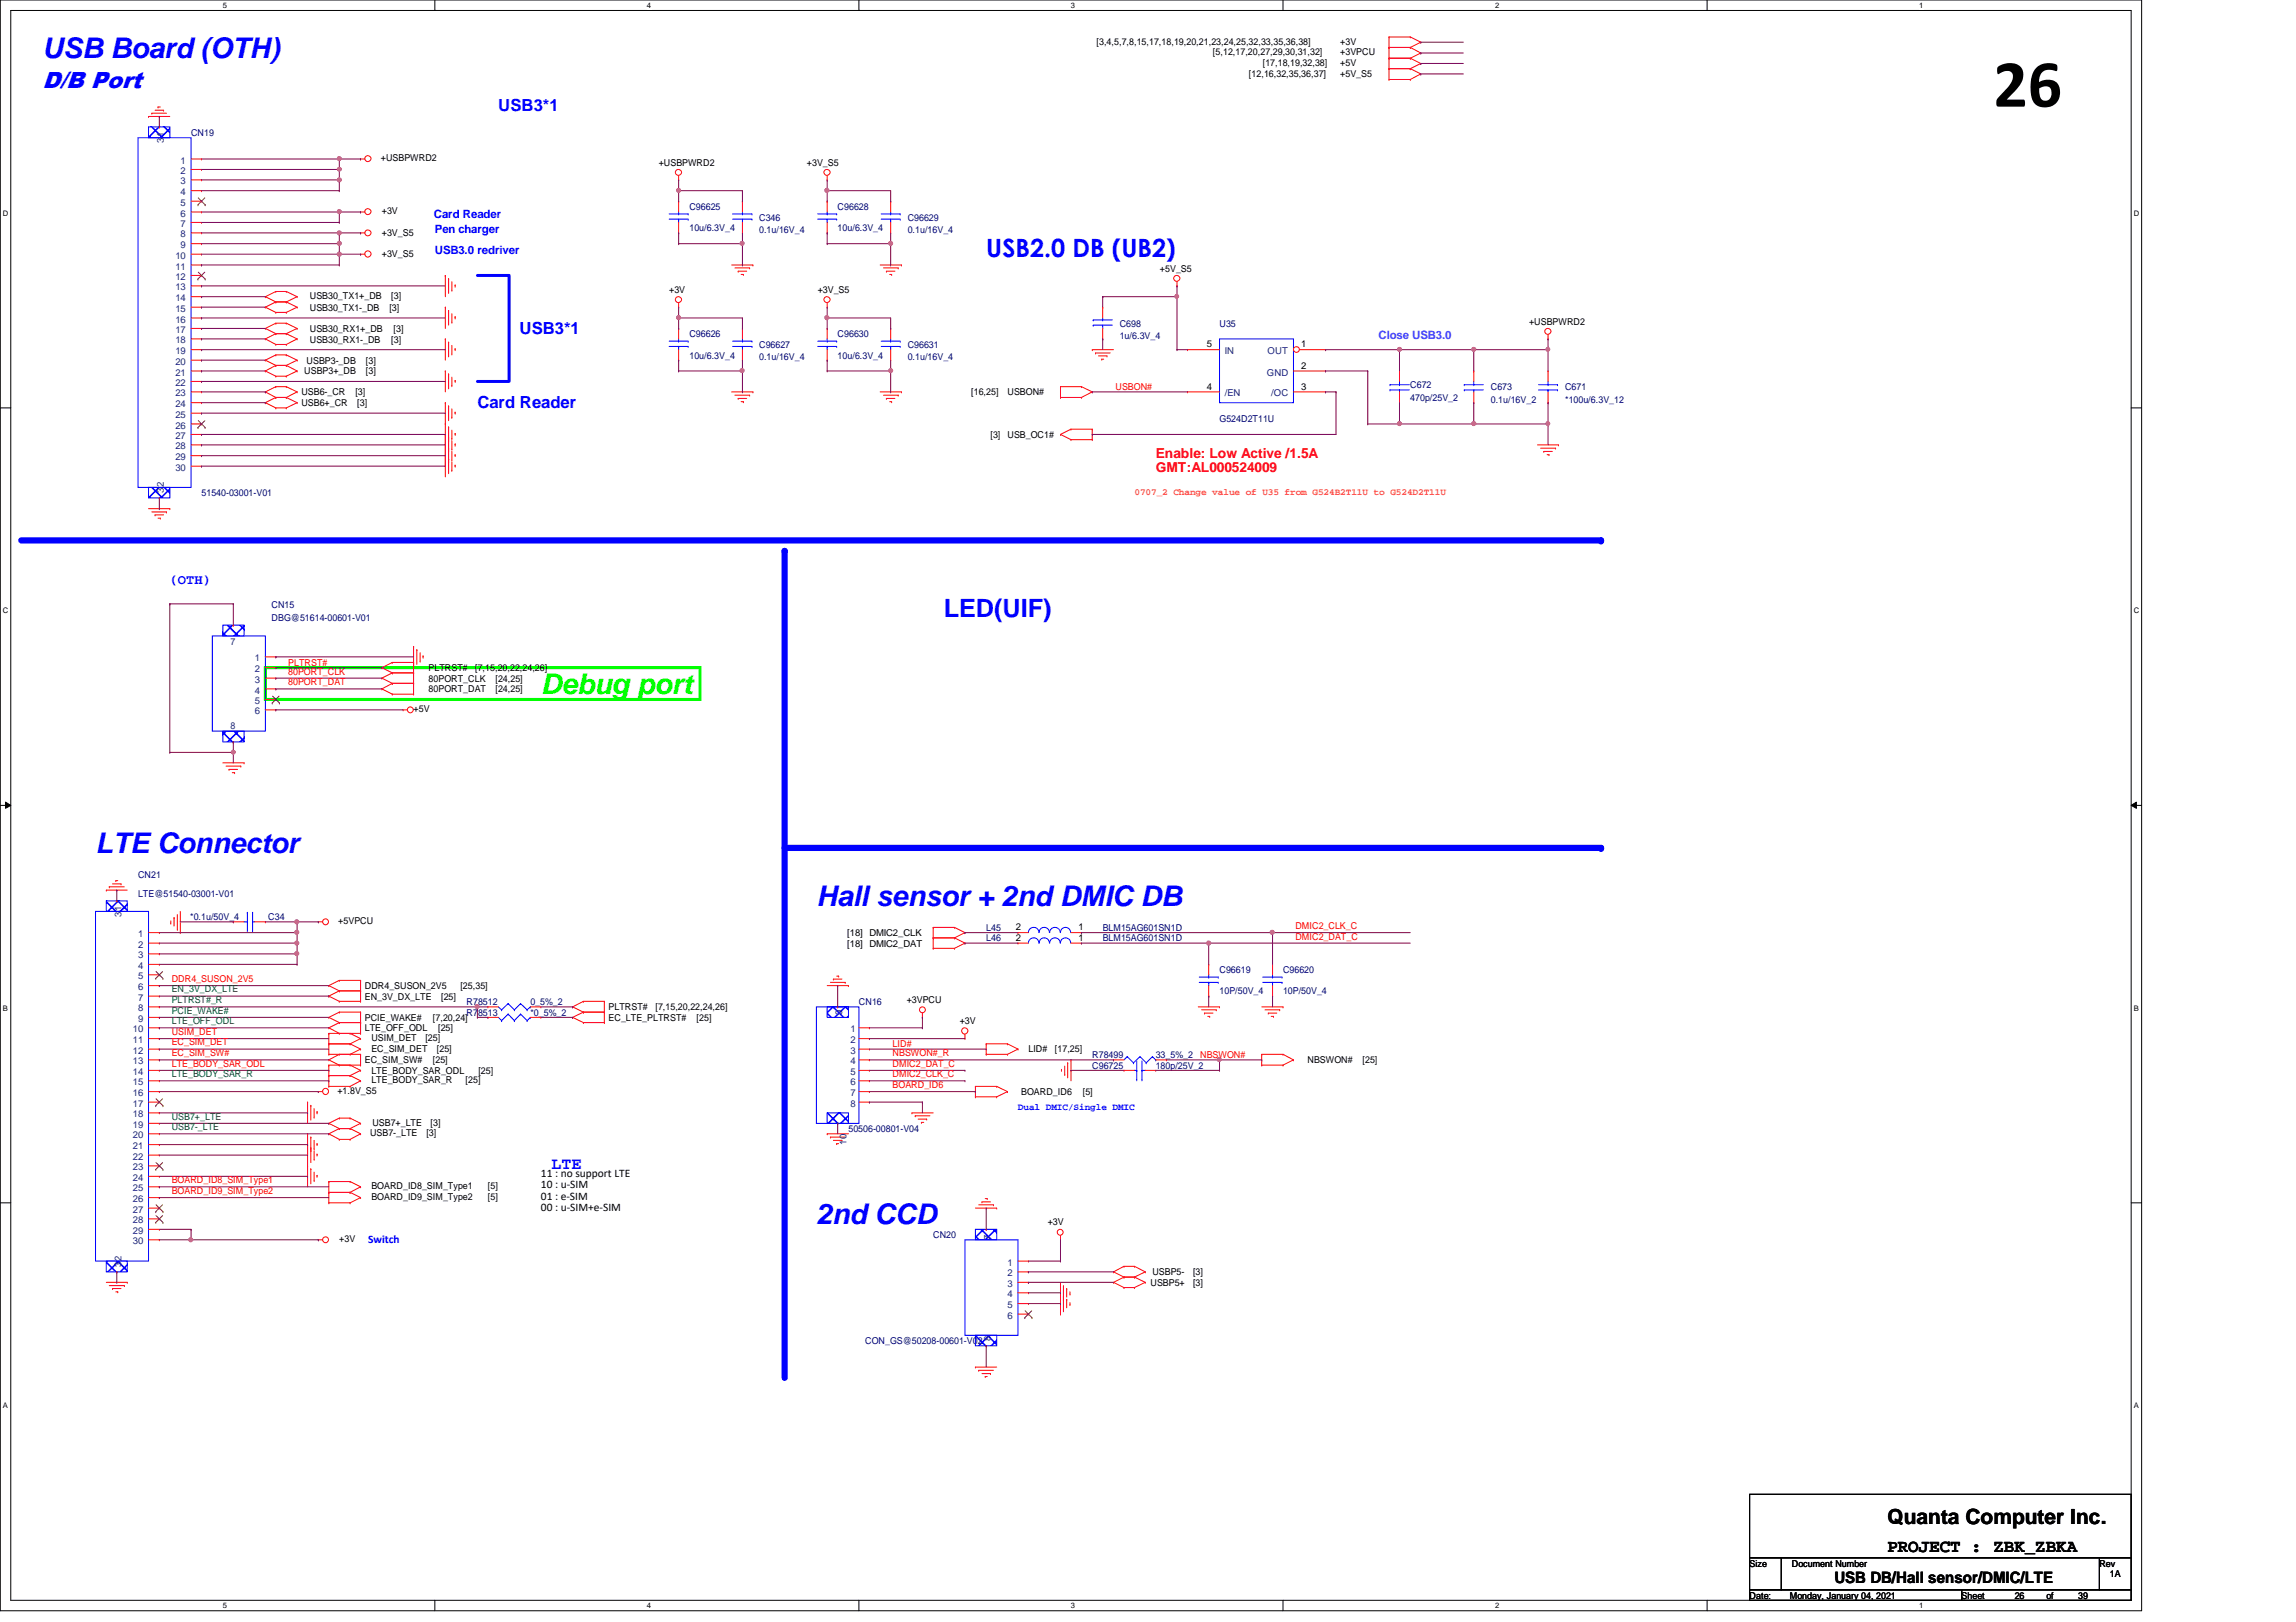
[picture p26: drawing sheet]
<svg xmlns="http://www.w3.org/2000/svg" width="297mm" height="210mm" viewBox="0 0 297 210" stroke-linecap="round" stroke-linejoin="round" font-family="sans-serif">
<defs><g id="words">
<text font-size="8.8" x="257.9" y="13.8">26</text>
<g font-size="3.7" fill="#00f">
<text x="5.5" y="7.5">USB Board (OTH)</text>
<text x="12.4" y="110.4">LTE Connector</text>
<text x="105.6" y="117.2">Hall sensor + 2nd DMIC DB</text>
<text x="105.6" y="158.4">2nd CCD</text>
</g>
<text font-size="3.7" fill="#0f0" x="70" y="89.8">Debug port</text>
<g font-size="3.3" fill="#00f">
<text x="127.6" y="33.3">USB2.0 DB (UB2)</text>
<text x="122.1" y="79.8">LED(UIF)</text>
</g>
<text font-size="3" fill="#00f" x="5.5" y="11.4">D/B Port</text>
<text font-size="2.7" x="244.2" y="197.3">Quanta Computer Inc.</text>
<text font-size="2.3" x="244.2" y="200.8">PROJECT : ZBK_ZBKA</text>
<g font-size="2.2" fill="#00f">
<text x="64.5" y="14.4">USB3*1</text>
<text x="67.2" y="43.2">USB3*1</text>
<text x="61.8" y="52.7">Card Reader</text>
<text x="71.3" y="151.3">LTE</text>
</g>
<text font-size="2" x="237.3" y="204.9">USB DB/Hall sensor/DMIC/LTE</text>
<g font-size="1.8" fill="#f00">
<text x="149.5" y="59.2">Enable: Low Active /1.5A</text>
<text x="149.5" y="61">GMT:AL000524009</text>
</g>
<text font-size="1.8" fill="#00f" x="22" y="75.6">(OTH)</text>
<g font-size="1.5" fill="#00f">
<text x="56.1" y="28.2">Card Reader</text>
<text x="56.3" y="30.1">Pen charger</text>
<text x="56.3" y="32.9">USB3.0 redriver</text>
<text x="47.6" y="160.9">Switch</text>
</g>
<text font-size="1.5" fill="#8000ff" x="178.3" y="43.9">Close USB3.0</text>
<g font-size="1.5">
<text x="70" y="152.3">11 : no support LTE</text>
<text x="70" y="153.8">10 : u-SIM</text>
<text x="70" y="155.2">01 : e-SIM</text>
<text x="70" y="156.7">00 : u-SIM+e-SIM</text>
</g>
<g font-size="1.2">
<text x="141.9" y="5.8">[3,4,5,7,8,15,17,18,19,20,21,23,24,25,32,33,35,36,38]</text>
<text x="173.4" y="5.8">+3V</text>
<text x="156.9" y="7.2">[5,12,17,20,27,29,30,31,32]</text>
<text x="161.6" y="9.9">[12,16,32,35,36,37]</text>
<text x="163.4" y="8.6">[17,18,19,32,38]</text>
<text x="173.4" y="7.2">+3VPCU</text>
<text x="173.4" y="8.6">+5V</text>
<text x="173.4" y="9.9">+5V_S5</text>
<text x="49.3" y="20.9">+USBPWRD2</text>
<text x="85.2" y="21.4">+USBPWRD2</text>
<text x="104.4" y="21.4">+3V_S5</text>
<text x="49.4" y="27.7">+3V</text>
<text x="49.4" y="30.5">+3V_S5</text>
<text x="49.4" y="33.2">+3V_S5</text>
<text x="150.1" y="35.1">+5V_S5</text>
<text x="40.1" y="38.7">USB30_TX1+_DB</text>
<text x="40.1" y="40.2">USB30_TX1-_DB</text>
<text x="50.4" y="40.2">[3]</text>
<text x="50.6" y="38.7">[3]</text>
<text x="86.6" y="37.9">+3V</text>
<text x="105.8" y="37.9">+3V_S5</text>
<text x="197.8" y="42">+USBPWRD2</text>
<text x="39.7" y="47.1">USBP3-_DB</text>
<text x="40.1" y="43">USB30_RX1+_DB</text>
<text x="40.1" y="44.3">USB30_RX1-_DB</text>
<text x="47.3" y="47.1">[3]</text>
<text x="50.6" y="44.3">[3]</text>
<text x="50.9" y="43">[3]</text>
<text x="156.1" y="45">5</text>
<text x="168.3" y="45">1</text>
<text x="168.3" y="47.7">2</text>
<text x="39" y="51.2">USB6-_CR</text>
<text x="39" y="52.6">USB6+_CR</text>
<text x="39.4" y="48.4">USBP3+_DB</text>
<text x="46" y="51.2">[3]</text>
<text x="46.2" y="52.6">[3]</text>
<text x="47.3" y="48.4">[3]</text>
<text x="125.6" y="51.2">[16,25]</text>
<text x="130.3" y="51.2">USBON#</text>
<text x="156.1" y="50.4">4</text>
<text x="168.3" y="50.4">3</text>
<text x="128.1" y="56.7">[3]</text>
<text x="130.3" y="56.7">USB_OC1#</text>
<text x="55.5" y="86.9">PLTRST#</text>
<text x="55.5" y="88.2">80PORT_CLK</text>
<text x="55.5" y="89.6">80PORT_DAT</text>
<text x="61.5" y="86.9">[7,15,20,22,24,26]</text>
<text x="64.1" y="88.2">[24,25]</text>
<text x="64.1" y="89.6">[24,25]</text>
<text x="53.5" y="92.2">+5V</text>
<text x="43.8" y="119.6">+5VPCU</text>
<text x="109.6" y="121.2">[18] DMIC2_CLK</text>
<text x="109.6" y="122.5">[18] DMIC2_DAT</text>
<text x="131.4" y="120.4">2</text>
<text x="131.4" y="121.8">2</text>
<text x="139.5" y="120.4">1</text>
<text x="139.5" y="121.8">1</text>
<text x="47.2" y="128">DDR4_SUSON_2V5</text>
<text x="47.2" y="129.4">EN_3V_DX_LTE</text>
<text x="57.1" y="129.4">[25]</text>
<text x="59.6" y="128">[25,35]</text>
<text x="78.7" y="130.7">PLTRST#</text>
<text x="84.8" y="130.7">[7,15,20,22,24,26]</text>
<text x="117.3" y="129.8">+3VPCU</text>
<text x="47.2" y="137.6">EC_SIM_SW#</text>
<text x="47.2" y="132.1">PCIE_WAKE#</text>
<text x="47.2" y="133.5">LTE_OFF_ODL</text>
<text x="48" y="136.1">EC_SIM_DET</text>
<text x="48" y="134.7">USIM_DET</text>
<text x="55" y="134.7">[25]</text>
<text x="56" y="132.1">[7,20,24]</text>
<text x="56" y="137.6">[25]</text>
<text x="56.5" y="136.1">[25]</text>
<text x="56.7" y="133.5">[25]</text>
<text x="78.7" y="132.1">EC_LTE_PLTRST#</text>
<text x="90.1" y="132.1">[25]</text>
<text x="124.2" y="132.5">+3V</text>
<text x="133.1" y="136.1">LID#</text>
<text x="136.5" y="136.1">[17,25]</text>
<text x="169.2" y="137.6">NBSWON#</text>
<text x="176.3" y="137.6">[25]</text>
<text x="43.6" y="141.6">+1.8V_S5</text>
<text x="48" y="139">LTE_BODY_SAR_ODL</text>
<text x="48" y="140.2">LTE_BODY_SAR_R</text>
<text x="60.2" y="140.2">[25]</text>
<text x="61.9" y="139">[25]</text>
<text x="132.1" y="141.7">BOARD_ID6</text>
<text x="140.1" y="141.7">[5]</text>
<text x="47.9" y="147.1">USB7-_LTE</text>
<text x="48.2" y="145.7">USB7+_LTE</text>
<text x="55.2" y="147.1">[3]</text>
<text x="55.7" y="145.7">[3]</text>
<text x="48" y="153.9">BOARD_ID8_SIM_Type1</text>
<text x="48" y="155.3">BOARD_ID9_SIM_Type2</text>
<text x="63.1" y="153.9">[5]</text>
<text x="63.1" y="155.3">[5]</text>
<text x="43.9" y="160.8">+3V</text>
<text x="135.5" y="158.6">+3V</text>
<text x="148.8" y="166.4">USBP5+</text>
<text x="149.1" y="165">USBP5-</text>
<text x="154.3" y="165">[3]</text>
<text x="154.3" y="166.4">[3]</text>
<text x="226.4" y="202.7">Size</text>
<text x="231.8" y="202.7">Document Number</text>
<text x="271.6" y="202.7">Rev</text>
<text x="226.4" y="206.9">Date:</text>
<text x="231.6" y="206.9">Monday, January 04, 2021</text>
<text x="253.8" y="206.9">Sheet</text>
<text x="260.6" y="206.9">26</text>
<text x="264.7" y="206.9">of</text>
<text x="268.9" y="206.9">39</text>
<text x="273" y="204.1">1A</text>
</g>
<g font-size="1.2" fill="#000080">
<text x="24.7" y="17.6">CN19</text>
<text x="89.2" y="27.2">C96625</text>
<text x="89.2" y="29.9">10u/6.3V_4</text>
<text x="98.2" y="28.6">C346</text>
<text x="108.4" y="27.2">C96628</text>
<text x="108.4" y="29.9">10u/6.3V_4</text>
<text x="117.4" y="28.6">C96629</text>
<text x="98.2" y="30.2">0.1u/16V_4</text>
<text x="117.4" y="30.2">0.1u/16V_4</text>
<text x="89.2" y="43.6">C96626</text>
<text x="89.2" y="46.4">10u/6.3V_4</text>
<text x="98.2" y="45">C96627</text>
<text x="98.2" y="46.7">0.1u/16V_4</text>
<text x="108.4" y="43.6">C96630</text>
<text x="108.4" y="46.4">10u/6.3V_4</text>
<text x="117.4" y="45">C96631</text>
<text x="117.4" y="46.7">0.1u/16V_4</text>
<text x="144.9" y="42.3">C698</text>
<text x="144.9" y="43.9">1u/6.3V_4</text>
<text x="157.8" y="42.3">U35</text>
<text x="182.5" y="50.2">C672</text>
<text x="182.5" y="51.9">470p/25V_2</text>
<text x="192.9" y="50.5">C673</text>
<text x="192.9" y="52.2">0.1u/16V_2</text>
<text x="202.5" y="50.5">C671</text>
<text x="202.5" y="52.2">*100u/6.3V_12</text>
<text x="157.8" y="54.6">G524D2T11U</text>
<text x="26.1" y="64.2">51540-03001-V01</text>
<text x="35.1" y="78.7">CN15</text>
<text x="35.1" y="80.4">DBG@51614-00601-V01</text>
<text x="17.9" y="113.6">CN21</text>
<text x="17.9" y="116.1">LTE@51540-03001-V01</text>
<text x="24.6" y="119.1">*0.1u/50V_4</text>
<text x="34.7" y="119.1">C34</text>
<text x="127.6" y="120.4">L45</text>
<text x="127.6" y="121.8">L46</text>
<text x="142.7" y="120.4">BLM15AG601SN1D</text>
<text x="142.7" y="121.8">BLM15AG601SN1D</text>
<text x="157.8" y="125.9">C96619</text>
<text x="166" y="125.9">C96620</text>
<text x="60.4" y="130">R78512</text>
<text x="60.4" y="131.4">R78513</text>
<text x="68.6" y="130">0_5%_2</text>
<text x="68.6" y="131.4">*0_5%_2</text>
<text x="111.1" y="130">CN16</text>
<text x="157.8" y="128.7">10P/50V_4</text>
<text x="166" y="128.7">10P/50V_4</text>
<text x="141.3" y="136.9">R78499</text>
<text x="149.5" y="136.9">33_5%_2</text>
<text x="141.3" y="138.3">C96725</text>
<text x="149.5" y="138.3">180p/25V_2</text>
<text x="109.8" y="146.5">50506-00801-V04</text>
<text x="120.7" y="160.2">CN20</text>
<text x="111.9" y="173.9">CON_GS@50208-00601-V02</text>
</g>
<g font-size="1.2" fill="#004080">
<text x="21.2" y="18.5" transform="rotate(-90 21.2 18.5)">31</text>
<text x="23.4" y="21.2">1</text>
<text x="23.4" y="23.9">3</text>
<text x="23.4" y="22.5">2</text>
<text x="23.4" y="25.3">4</text>
<text x="23.4" y="26.6">5</text>
<text x="23.4" y="28">6</text>
<text x="23.4" y="29.4">7</text>
<text x="22.7" y="33.5">10</text>
<text x="22.7" y="34.9">11</text>
<text x="23.4" y="30.7">8</text>
<text x="23.4" y="32.1">9</text>
<text x="22.7" y="36.2">12</text>
<text x="22.7" y="37.6">13</text>
<text x="22.7" y="39">14</text>
<text x="22.7" y="40.3">15</text>
<text x="22.7" y="41.7">16</text>
<text x="22.7" y="43.1">17</text>
<text x="22.7" y="44.4">18</text>
<text x="22.7" y="45.8">19</text>
<text x="22.7" y="47.2">20</text>
<text x="158.5" y="45.8">IN</text>
<text x="164" y="45.8">OUT</text>
<text x="22.7" y="48.6">21</text>
<text x="22.7" y="50">22</text>
<text x="22.7" y="51.3">23</text>
<text x="22.7" y="52.7">24</text>
<text x="158.5" y="51.3">/EN</text>
<text x="163.9" y="48.6">GND</text>
<text x="164.5" y="51.3">/OC</text>
<text x="22.7" y="54.1">25</text>
<text x="22.7" y="55.5">26</text>
<text x="22.7" y="56.8">27</text>
<text x="22.7" y="58.2">28</text>
<text x="22.7" y="59.6">29</text>
<text x="21.2" y="63.8" transform="rotate(-90 21.2 63.8)">32</text>
<text x="22.7" y="60.9">30</text>
<text x="29.8" y="83.4">7</text>
<text x="33" y="85.6">1</text>
<text x="33" y="88.3">3</text>
<text x="33" y="87">2</text>
<text x="33" y="89.7">4</text>
<text x="29.8" y="94.4">8</text>
<text x="33" y="91.1">5</text>
<text x="33" y="92.5">6</text>
<text x="15.7" y="118.6" transform="rotate(-90 15.7 118.6)">31</text>
<text x="17.9" y="121.3">1</text>
<text x="17.9" y="124">3</text>
<text x="17.9" y="122.6">2</text>
<text x="17.9" y="125.4">4</text>
<text x="17.9" y="126.7">5</text>
<text x="17.9" y="128.1">6</text>
<text x="17.9" y="129.5">7</text>
<text x="17.9" y="130.9">8</text>
<text x="109" y="131.4" transform="rotate(-90 109 131.4)">9</text>
<text x="17.2" y="133.6">10</text>
<text x="17.2" y="135">11</text>
<text x="17.2" y="136.4">12</text>
<text x="17.2" y="137.8">13</text>
<text x="17.9" y="132.2">9</text>
<text x="110" y="133.6">1</text>
<text x="110" y="135">2</text>
<text x="110" y="136.4">3</text>
<text x="110" y="137.8">4</text>
<text x="17.2" y="139.1">14</text>
<text x="17.2" y="140.5">15</text>
<text x="17.2" y="141.9">16</text>
<text x="17.2" y="143.2">17</text>
<text x="110" y="139.1">5</text>
<text x="110" y="140.5">6</text>
<text x="110" y="141.9">7</text>
<text x="110" y="143.2">8</text>
<text x="17.2" y="144.6">18</text>
<text x="17.2" y="146">19</text>
<text x="17.2" y="147.3">20</text>
<text x="17.2" y="148.7">21</text>
<text x="109.5" y="148.1" transform="rotate(-90 109.5 148.1)">10</text>
<text x="17.2" y="150.1">22</text>
<text x="17.2" y="151.5">23</text>
<text x="17.2" y="152.8">24</text>
<text x="17.2" y="154.2">25</text>
<text x="17.2" y="155.6">26</text>
<text x="17.2" y="156.9">27</text>
<text x="17.2" y="158.3">28</text>
<text x="17.2" y="159.7">29</text>
<text x="17.2" y="161">30</text>
<text x="128.2" y="160.4" transform="rotate(-90 128.2 160.4)">7</text>
<text x="15.7" y="163.9" transform="rotate(-90 15.7 163.9)">32</text>
<text x="130.3" y="163.8">1</text>
<text x="130.3" y="166.5">3</text>
<text x="130.3" y="165.2">2</text>
<text x="130.3" y="167.9">4</text>
<text x="128.2" y="173.5" transform="rotate(-90 128.2 173.5)">8</text>
<text x="130.3" y="169.3">5</text>
<text x="130.3" y="170.6">6</text>
</g>
<g font-size="1.2" fill="#f00">
<text x="144.3" y="50.5">USBON#</text>
<text x="37.3" y="86.1">PLTRST#</text>
<text x="37.3" y="87.3">80PORT_CLK</text>
<text x="37.3" y="88.7">80PORT_DAT</text>
<text x="167.6" y="120.2">DMIC2_CLK_C</text>
<text x="167.6" y="121.6">DMIC2_DAT_C</text>
<text x="22.2" y="127.1">DDR4_SUSON_2V5</text>
<text x="22.2" y="133.9">USIM_DET</text>
<text x="22.2" y="135.3">EC_SIM_DET</text>
<text x="22.2" y="136.7">EC_SIM_SW#</text>
<text x="115.5" y="135.5">LID#</text>
<text x="115.5" y="136.7">NBSWON#_R</text>
<text x="155.3" y="136.9">NBSWON#</text>
<text x="22.2" y="138">LTE_BODY_SAR_ODL</text>
<text x="115.5" y="138">DMIC2_DAT_C</text>
<text x="115.5" y="139.4">DMIC2_CLK_C</text>
<text x="115.5" y="140.8">BOARD_ID6</text>
<text x="22.2" y="153.1">BOARD_ID8_SIM_Type1</text>
<text x="22.2" y="154.5">BOARD_ID9_SIM_Type2</text>
</g>
<text font-size="1.2" fill="#ff8000" x="146.8" y="64.1">0707_2 Change value of U35 from G524B2T11U to G524D2T11U</text>
<g font-size="1.2" fill="#008000">
<text x="22.2" y="128.4">EN_3V_DX_LTE</text>
<text x="22.2" y="129.8">PLTRST#_R</text>
<text x="22.2" y="131.2">PCIE_WAKE#</text>
<text x="22.2" y="132.5">LTE_OFF_ODL</text>
<text x="22.2" y="139.4">LTE_BODY_SAR_R</text>
<text x="22.2" y="144.9">USB7+_LTE</text>
<text x="22.2" y="146.3">USB7-_LTE</text>
</g>
<text font-size="1.2" fill="#00f" x="131.7" y="143.6">Dual DMIC/Single DMIC</text>
<g font-size="1">
<text x="28.8" y="1">5</text>
<text x="83.7" y="1">4</text>
<text x="138.6" y="1">3</text>
<text x="193.4" y="1">2</text>
<text x="248.3" y="1">1</text>
<text x=".4" y="27.9">D</text>
<text x="276.1" y="27.9">D</text>
<text x=".4" y="79.4">C</text>
<text x="276.1" y="79.4">C</text>
<text x=".4" y="130.8">B</text>
<text x="276.1" y="130.8">B</text>
<text x=".4" y="182.2">A</text>
<text x="276.1" y="182.2">A</text>
<text x="28.8" y="208.1">5</text>
<text x="83.7" y="208.1">4</text>
<text x="138.6" y="208.1">3</text>
<text x="193.4" y="208.1">2</text>
<text x="248.3" y="208.1">1</text>
</g>
</g></defs>
<path d="M0 0h277.1v208.4h-277.1zM1.4 1.4h274.3v205.7h-274.3z" fill="none" stroke="#000" stroke-width=".13"/>
<g fill="#fff">
<path d="M28.8 .1h.6v1.1h-.6z"/>
<path d="M28.8 207.2h.6v1.1h-.6z"/>
</g>
<path d="M56.3 0v1.4M56.3 207.1v1.3" fill="none" stroke="#000" stroke-width=".13"/>
<g fill="#fff">
<path d="M83.7 .1h.5v1.1h-.5z"/>
<path d="M83.7 207.2h.5v1.1h-.5z"/>
</g>
<path d="M111.1 0v1.4M111.1 207.1v1.3" fill="none" stroke="#000" stroke-width=".13"/>
<g fill="#fff">
<path d="M138.6 .1h.5v1.1h-.5z"/>
<path d="M138.6 207.2h.5v1.1h-.5z"/>
</g>
<path d="M166 0v1.4M166 207.1v1.3" fill="none" stroke="#000" stroke-width=".13"/>
<g fill="#fff">
<path d="M193.4 .1h.6v1.1h-.6z"/>
<path d="M193.4 207.2h.6v1.1h-.6z"/>
</g>
<path d="M220.8 0v1.4M220.8 207.1v1.3" fill="none" stroke="#000" stroke-width=".13"/>
<g fill="#fff">
<path d="M248.3 .1h.5v1.1h-.5z"/>
<path d="M248.3 207.2h.5v1.1h-.5z"/>
<path d="M.4 27.1h.7v1.1h-.7z"/>
<path d="M276.1 27.1h.7v1.1h-.7z"/>
<path d="M.4 78.5h.7v1.1h-.7z"/>
<path d="M276.1 78.5h.7v1.1h-.7z"/>
</g>
<path d="M0 52.8h1.4M275.7 52.8h1.4" fill="none" stroke="#000" stroke-width=".13"/>
<g fill="#fff">
<path d="M.4 129.9h.6v1.1h-.6z"/>
<path d="M276.1 129.9h.6v1.1h-.6z"/>
</g>
<path d="M0 104.2h1.4M.7 103.8l.7 .4-.7 .4zM275.7 104.2l.7-.4v.8zM275.7 104.2h1.4" fill="none" stroke="#000" stroke-width=".13"/>
<path d="M.7 103.8l.7 .4-.7 .4zM275.7 104.2l.7-.4v.8z" fill="#000"/>
<g fill="#fff">
<path d="M.4 181.4h.6v1.1h-.6z"/>
<path d="M276.1 181.4h.6v1.1h-.6z"/>
</g>
<path d="M0 155.7h1.4M275.7 155.7h1.4" fill="none" stroke="#000" stroke-width=".13"/>
<path d="M2.7 69.9h204.4" fill="none" stroke="#00f" stroke-width=".8"/>
<circle cx="207.1" cy="69.9" r=".4" fill="#00f"/>
<path d="M101.5 71.3v107" fill="none" stroke="#00f" stroke-width=".8"/>
<circle cx="101.5" cy="71.3" r=".4" fill="#00f"/>
<path d="M101.5 109.7h105.6" fill="none" stroke="#00f" stroke-width=".8"/>
<circle cx="207.1" cy="109.7" r=".4" fill="#00f"/>
<path d="M61.8 35.6h4.1v13.8h-4.1" fill="none" stroke="#00f" stroke-width=".38"/>
<path d="M34.3 86.4h56.2v4.1h-56.2z" fill="none" stroke="#0f0" stroke-width=".38"/>
<g fill="none" stroke="#f00" stroke-width=".13">
<path d="M19.2 15.1h.1M19.2 15.1h2.8M19.6 14.6h.1M19.6 14.6h1.9M20.1 14.3h1.1M20.4 13.8h.1M20.4 13.8h.3M21.2 14.3h.1M179.7 4.8h.1M179.7 6.1h.1M179.7 7.5h.1M179.7 8.9h.1"/>
<path d="M179.7 10.3h.1M179.7 4.8h2.8M179.7 4.8v5.5M179.7 6.1h2.8M179.7 7.5h2.8M179.7 8.9h2.8M179.7 10.3h2.8M182.5 4.8h.1M182.5 6.1h.1M182.5 7.5h.1M182.5 8.9h.1M182.5 10.3h.1"/>
<path d="M182.5 4.8l1.3 .7M182.5 6.1l1.3 .8M182.5 7.5l1.3 .7M182.5 8.9l1.3 .7M183.8 5.5h.1M183.8 6.9h.1M183.8 8.2h.1M183.8 9.6h.1M183.8 5.5l-1.3 .6M183.8 6.9l-1.3 .6M183.8 8.2l-1.3 .7M183.8 9.6l-1.3 .7"/>
<path d="M34.3 38.4h.1M34.3 39.8h.1M34.3 38.4l1.4 .7M34.3 39.8l1.4 .6M35.7 37.7h.1M35.7 39.1h.1M35.7 37.7h1.3M35.7 37.7l-1.4 .7M35.7 39.1h1.3M35.7 39.1l-1.4 .7M37 37.7h.1M37 39.1h.1"/>
<path d="M37 37.7l1.4 .7M37 39.1l1.4 .7M38.4 38.4h.1M38.4 39.8h.1M38.4 38.4l-1.4 .7M38.4 39.8l-1.4 .6M46.6 20.6h.1M46.6 27.4h.1M46.6 30.1h.1M46.6 32.9h.1M46.6 20.6h.6M46.6 27.4h.6"/>
<path d="M46.6 30.1h.6M46.6 32.9h.6M57.6 35.6h.1M57.6 39.8h.1M57.6 35.6v2.8M57.6 39.8v2.7M58 36.1h.1M58 36.1v1.9M58.5 37.5h.1M58.5 36.4v1.1M58.9 36.9h.1M58.9 36.9v.3"/>
<path d="M87.8 23.3h.1M87.8 39.8h.1M87.8 22.7v.6M87.8 39.2v.6M94.7 34.3h2.7M95.1 34.7h1.9M95.5 35.1h.1M95.5 35.1h1.1M95.9 35.5h.3M96.2 35.5h.1M97 34.7h.1M97.4 34.3h.1"/>
<path d="M107 23.3h.1M107 39.8h.1M107 22.7v.6M107 39.2v.6M113.9 34.3h2.7M114.3 34.7h1.9M114.7 35.1h.1M114.7 35.1h1.1M115.1 35.5h.3M115.4 35.5h.1M116.2 34.7h.1M116.6 34.3h.1"/>
<path d="M142.7 39.8h.1M142.7 39.8v1.3M152.3 37h.1M152.3 36.4v.6M34.3 46.6h.1M34.3 48h.1M34.3 50.7h.1M34.3 52.1h.1M34.3 42.5h.1M34.3 43.9h.1M34.3 46.6l1.4 .7M34.3 48l1.4 .7"/>
<path d="M34.3 50.7l1.4 .7M34.3 52.1l1.4 .7M34.3 42.5l1.4 .7M34.3 43.9l1.4 .7M35.7 47.3h.1M35.7 45.9h.1M35.7 48.7h.1M35.7 51.4h.1M35.7 50h.1M35.7 52.8h.1M35.7 40.4h.1M35.7 41.8h.1"/>
<path d="M35.7 43.2h.1M35.7 44.6h.1M35.7 47.3h1.3M35.7 45.9l-1.4 .7M35.7 45.9h1.3M35.7 48.7h1.3M35.7 47.3l-1.4 .7M35.7 51.4h1.3M35.7 50l-1.4 .7M35.7 50h1.3M35.7 52.8h1.3M35.7 51.4l-1.4 .7"/>
<path d="M35.7 40.4h1.3M35.7 41.8h1.3M35.7 41.8l-1.4 .7M35.7 43.2h1.3M35.7 43.2l-1.4 .7M35.7 44.6h1.3M37 47.3h.1M37 45.9h.1M37 48.7h.1M37 51.4h.1M37 50h.1M37 52.8h.1"/>
<path d="M37 40.4h.1M37 41.8h.1M37 43.2h.1M37 44.6h.1M37 45.9l1.4 .7M37 47.3l1.4 .7M37 50l1.4 .7M37 51.4l1.4 .7M37 41.8l1.4 .7M37 43.2l1.4 .7M38.4 46.6h.1M38.4 48h.1"/>
<path d="M38.4 50.7h.1M38.4 52.1h.1M38.4 42.5h.1M38.4 43.9h.1M38.4 46.6l-1.4 .7M38.4 48l-1.4 .7M38.4 50.7l-1.4 .7M38.4 52.1l-1.4 .7M38.4 42.5l-1.4 .7M38.4 43.9l-1.4 .7M57.6 43.9h.1M57.6 48h.1"/>
<path d="M57.6 52.1h.1M57.6 54.9h.1M57.6 56.2h.1M57.6 57.6h.1M57.6 59h.1M57.6 43.9v2.7M57.6 48v2.7M57.6 52.1v9.6M58 40.2h.1M58 44.3h.1M58 48.4h.1M58 52.5h.1"/>
<path d="M58 55.2h.1M58 56.6h.1M58 58h.1M58 59.4h.1M58 40.2v1.9M58 44.3v1.9M58 48.4v1.9M58 52.5v1.9M58 55.2v6.1M58.5 41.7h.1M58.5 45.8h.1M58.5 49.9h.1"/>
<path d="M58.5 54h.1M58.5 56.8h.1M58.5 58.1h.1M58.5 59.5h.1M58.5 40.6v1.1M58.5 44.7v1.1M58.5 48.8v1.1M58.5 52.9v1.1M58.5 55.7v1.1M58.5 57v1.1M58.5 58.4v1.1M58.5 59.8v1.1"/>
<path d="M58.9 41h.1M58.9 45.1h.1M58.9 49.2h.1M58.9 53.3h.1M58.9 56.1h.1M58.9 57.4h.1M58.9 58.8h.1M58.9 41v.3M58.9 45.1v.3M58.9 49.2v.3M58.9 53.3v.3M58.9 56.1v.2"/>
<path d="M58.9 57.4v.3M58.9 58.8v.3M87.8 42.5h.1M87.8 46.6h.1M87.8 42.5v1.4M87.8 45.3v1.3M94.7 50.7h2.7M95.1 51.1h1.9M95.5 51.6h.1M95.5 51.6h1.1M95.9 52h.3M96.1 42.5h.1"/>
<path d="M96.1 46.6h.1M96.1 42.5v1.4M96.1 45.3v1.3M96.2 52h.1M97 51.1h.1M97.4 50.7h.1M113.9 50.7h2.7M114.3 51.1h1.9M114.7 51.6h.1M114.7 51.6h1.1M115.1 52h.3M115.4 52h.1"/>
<path d="M116.2 51.1h.1M116.6 50.7h.1M137.2 51.4h.1M137.2 50h.1M137.2 56.2h.1M137.2 51.4h2.7M137.2 50h2.7M137.2 50v1.4M137.2 56.2l1.4 .7M138.6 55.5h.1M138.6 56.9h.1M138.6 55.5l-1.4 .7"/>
<path d="M138.6 55.5h2.7M138.6 56.9h2.7M139.9 50h.1M139.9 51.4h.1M139.9 50l1.4 .7M141.3 50.7h.1M141.3 55.5h.1M141.3 56.9h.1M141.3 45.3h.1M141.3 50.7l-1.4 .7M141.3 55.5v1.4M141.3 45.3h2.8"/>
<path d="M141.7 45.7h.1M141.7 45.7h1.9M142.1 46.1h1.1M142.5 46.5h.1M142.5 46.5h.3M142.7 43.9h.1M142.7 42.5v1.4M143.2 46.1h.1M198.9 57.6h2.7M199.3 58h1.9M199.7 58.4h.1M199.7 58.4h1.1"/>
<path d="M200.1 58.8h.3M200.3 43.9h.1M200.3 43.3v.6M200.4 58.8h.1M201.2 58h.1M201.6 57.6h.1M19.2 65.8h2.8M19.6 66.3h1.9M20.1 66.6h.1M20.1 66.6h1.1M20.4 67.1h.3M20.7 67.1h.1"/>
<path d="M21.5 66.3h.1M22 65.8h.1M58.5 60.9h.1M58.9 60.2h.1M58.9 60.2v.3M28.8 98.7h2.8M29.2 99.1h2M29.6 99.6h.1M29.6 99.6h1.1M30.1 100h.2M30.3 100h.1M31.2 99.1h.1"/>
<path d="M31.6 98.7h.1M49.4 86.4h.1M49.4 87.8h.1M49.4 89.2h.1M49.4 86.4l1.4 .7M49.4 87.8l1.4 .6M49.4 89.2l1.4 .6M50.8 87.1h.1M50.8 85.7h.1M50.8 88.4h.1M50.8 89.8h.1M50.8 87.1h2.7"/>
<path d="M50.8 85.7h2.7M50.8 85.7l-1.4 .7M50.8 88.4h2.7M50.8 87.1l-1.4 .7M50.8 89.8h2.7M50.8 88.4l-1.4 .8M52.2 91.9h.1M52.2 91.9h.5M53.5 87.1h.1M53.5 85.7h.1M53.5 88.4h.1M53.5 89.8h.1"/>
<path d="M53.5 83.7h.1M53.5 83.7v6.1M53.9 84.1h.1M53.9 84.1v1.9M54.4 85.6h.1M54.4 84.5v1.1M54.7 84.9h.1M54.7 84.9v.3M13.8 115.2h.1M13.8 115.2h2.7M14.1 114.8h.1M14.1 114.8h2"/>
<path d="M14.6 114.4h1.1M15 114h.1M15 114h.2M15.7 114.4h.1M22.1 119.5h.1M22.1 119.2v.3M22.5 118.7h.1M22.5 118.7v1.1M22.9 118.4v1.9M23.3 117.9v2.8M41.2 119.3h.1M41.2 119.3h.5"/>
<path d="M22.9 120.3h.1M23.3 120.7h.1M42.5 127.6h.1M42.5 137.2h.1M42.5 135.1h.1M42.5 136.4h.1M42.5 128.9h.1M42.5 131.7h.1M42.5 133h.1M42.5 133.7h.1M42.5 139.2h.1M42.5 137.8h.1"/>
<path d="M42.5 135.1h2.8M42.5 136.4h4.1M42.5 127.6l1.4 .6M42.5 137.8h4.1M42.5 137.2l1.4 .6M42.5 133.7v2.7M42.5 137.8v2.8M42.5 128.9l1.4 .7M42.5 131.7l1.4 .6M42.5 133.7h4.1M42.5 133l1.4 .7M42.5 139.2h2.8"/>
<path d="M43.9 126.9h.1M43.9 128.2h.1M43.9 136.4h.1M43.9 137.8h.1M43.9 129.6h.1M43.9 131h.1M43.9 132.3h.1M43.9 133.7h.1M43.9 126.9l-1.4 .7M43.9 126.9h2.7M43.9 128.2h2.7M43.9 136.4l-1.4 .8"/>
<path d="M43.9 128.2l-1.4 .7M43.9 129.6h2.7M43.9 131l-1.4 .7M43.9 131h2.7M43.9 132.3h2.7M43.9 132.3l-1.4 .7M45.3 135.1h.1M45.3 136.4h.1M45.3 133.7h.1M45.3 137.8h.1M45.3 139.2h.1M45.3 135.1l1.3 .7"/>
<path d="M45.3 133.7l1.3 .7M45.3 137.8l1.3 .7M45.3 139.2l1.3 .7M46.6 126.9h.1M46.6 128.2h.1M46.6 136.4h.1M46.6 137.8h.1M46.6 135.8h.1M46.6 129.6h.1M46.6 131h.1M46.6 132.3h.1M46.6 133.7h.1"/>
<path d="M46.6 134.4h.1M46.6 138.5h.1M46.6 139.9h.1M46.6 126.9v2.7M46.6 131v2.7M46.6 136.4v1.4M46.6 135.8l-1.3 .6M46.6 134.4l-1.3 .7M46.6 138.5l-1.3 .7M46.6 139.9l-1.3 .7M63.1 130.3h.1M63.1 130.3h1.4"/>
<path d="M68.6 130.3h1.4M70 130.3h.1M74.1 130.3h.1M74.1 131.7h.1M74.1 130.3l1.4 .7M74.1 131.7l1.4 .6M75.5 129.6h.1M75.5 131h.1M75.5 132.3h.1M75.5 129.6h2.7M75.5 131h2.7M75.5 132.3h2.7"/>
<path d="M75.5 129.6l-1.4 .7M75.5 131l-1.4 .7M78.2 129.6h.1M78.2 131h.1M78.2 132.3h.1M78.2 129.6v2.7M107 127.6h2.8M107.4 127.1h1.9M107.8 126.7h.1M107.8 126.7h1.1M108.2 126.3h.3M108.5 126.3h.1"/>
<path d="M109.3 127.1h.1M109.8 127.6h.1M119.3 131.7h.1M119.3 131.1v.6M120.7 121.4h.1M120.7 120h.1M120.7 122.7h.1M120.7 121.4h2.8M120.7 120v2.7M120.7 120h2.8M120.7 122.7h2.8M123.5 121.4h.1"/>
<path d="M123.5 120h.1M123.5 122.7h.1M123.5 120l1.3 .7M123.5 121.4l1.3 .6M124.8 120.7h.1M124.8 122h.1M124.8 134.4h.1M124.8 120.7l-1.3 .7M124.8 122l-1.3 .7M124.8 133.9v.5M127.6 135.1h.1M127.6 136.4h.1"/>
<path d="M127.6 135.1h2.7M127.6 135.1v1.3M127.6 136.4h2.7M130.3 135.1h.1M130.3 136.4h.1M130.3 135.1l1.4 .7M131.7 135.8h.1M131.7 135.8l-1.4 .6M137.3 138.4h.1M137.3 138.4v.2M137.7 139.1h.1M137.7 138v1.1"/>
<path d="M138.1 137.5h.1M138.1 137.5v2M138.6 137.2h.1M138.6 137.2v2.7M155 130.3h2.8M155.4 130.7h1.9M155.8 131.1h.1M155.8 131.1h1.1M156.2 131.5h.3M156.5 131.5h.1M157.3 130.7h.1M157.8 130.3h.1"/>
<path d="M163.2 137.8h.1M163.2 136.4h.1M163.2 136.4h2.8M163.2 137.8h2.8M163.2 136.4v1.4M163.2 130.3h2.8M163.7 130.7h1.9M164.1 131.1h.1M164.1 131.1h1.1M164.5 131.5h.3M164.8 131.5h.1M165.6 130.7h.1"/>
<path d="M166 136.4h.1M166 137.8h.1M166 130.3h.1M166 136.4l1.3 .8M167.3 137.2h.1M167.3 137.2l-1.3 .6M39.8 142.6h.1M39.8 146.7h.1M39.8 148.1h.1M39.8 150.9h.1M39.8 142.6v2.8M39.8 146.7v6.9"/>
<path d="M40.2 143h.1M40.2 147.2h.1M40.2 148.5h.1M40.2 151.3h.1M40.2 143v1.9M40.2 147.2v3.3M40.2 151.3v1.9M40.6 144.6h.1M40.6 148.7h.1M40.6 150h.1M40.6 152.8h.1M40.6 143.5v1.1"/>
<path d="M40.6 147.6v1.1M40.6 148.9v1.1M40.6 151.7v1.1M41 143.8h.1M41 148h.1M41 149.4h.1M41 152.1h.1M41 143.8v.3M41 148v.3M41 149.4v.2M41 152.1v.3M41.2 141.3h.1"/>
<path d="M41.2 141.3h.5M42.5 145.4h.1M42.5 146.7h.1M42.5 152.9h.1M42.5 154.3h.1M42.5 155.7h.1M42.5 140.6h.1M42.5 140.6h2.8M42.5 145.4l1.4 .6M42.5 146.7l1.4 .7M42.5 152.9v2.8M42.5 152.9h2.8"/>
<path d="M42.5 154.3h2.8M42.5 155.7h2.8M43.9 146h.1M43.9 144.7h.1M43.9 147.4h.1M43.9 146h1.4M43.9 144.7h1.4M43.9 144.7l-1.4 .7M43.9 147.4h1.4M43.9 146l-1.4 .7M45.3 146h.1M45.3 144.7h.1"/>
<path d="M45.3 147.4h.1M45.3 152.9h.1M45.3 154.3h.1M45.3 155.7h.1M45.3 140.6h.1M45.3 144.7l1.3 .7M45.3 146l1.3 .7M45.3 152.9l1.3 .7M45.3 154.3l1.3 .7M46.6 145.4h.1M46.6 146.7h.1M46.6 153.6h.1"/>
<path d="M46.6 155h.1M46.6 145.4l-1.3 .6M46.6 146.7l-1.3 .7M46.6 153.6l-1.3 .7M46.6 155l-1.3 .7M107 146.7h.1M107 146.7h2.8M107.4 147.2h.1M107.4 147.2h1.9M107.8 147.6h1.1M108.2 148h.1M108.2 148h.3"/>
<path d="M108.9 147.6h.1M118 144h.1M118 144h2.7M118.4 144.4h.1M118.4 144.4h1.9M118.8 144.8h1.1M119.2 145.2h.1M119.2 145.2h.3M119.9 144.8h.1M126.2 141.9h.1M126.2 140.6h.1M126.2 140.6h2.7"/>
<path d="M126.2 141.9h2.7M126.2 140.6v1.3M126.2 156.3h2.7M126.6 155.9h1.9M127 155.5h.1M127 155.5h1.1M127.5 155.1h.2M127.7 155.1h.1M128.5 155.9h.1M128.9 140.6h.1M128.9 141.9h.1M128.9 156.3h.1"/>
<path d="M128.9 140.6l1.4 .7M130.3 141.3h.1M130.3 141.3l-1.4 .6M137.2 159.9v.5M13.8 165.9h2.7M14.1 166.4h2M14.6 166.8h.1M14.6 166.8h1.1M15 167.2h.2M15.2 167.2h.1M16.1 166.4h.1M16.5 165.9h.1"/>
<path d="M41.2 160.4h.1M41.2 160.4h.5M126.2 176.9h.1M126.2 176.9h2.7M126.6 177.3h.1M126.6 177.3h1.9M127 177.8h1.1M127.5 178.1h.1M127.5 178.1h.2M128.1 177.8h.1M137.2 160.4h.1M137.2 168.7h.1"/>
<path d="M137.2 170.1h.1M137.2 165.9v4.2M137.6 168.3h.1M137.6 169.6h.1M137.6 166.4v3.2M138 166.8h.1M138 168.1h.1M138 166.8v1.1M138 168.1v1.1M138.4 167.5h.1M138.4 168.8h.1M138.4 167.2v.3"/>
<path d="M138.4 168.6v.2M144.1 164.6h.1M144.1 165.9h.1M144.1 164.6l1.3 .7M144.1 165.9l1.3 .7M145.4 165.3h.1M145.4 163.9h.1M145.4 166.6h.1M145.4 165.3h1.4M145.4 163.9l-1.3 .7M145.4 163.9h1.4M145.4 166.6h1.4"/>
<path d="M145.4 165.3l-1.3 .6M146.8 165.3h.1M146.8 163.9h.1M146.8 166.6h.1M146.8 163.9l1.4 .7M146.8 165.3l1.4 .6M148.2 164.6h.1M148.2 165.9h.1M148.2 164.6l-1.4 .7M148.2 165.9l-1.4 .7"/>
<circle cx="47.6" cy="32.9" r=".4"/>
<circle cx="47.6" cy="27.4" r=".39"/>
<circle cx="47.6" cy="20.5" r=".39"/>
<circle cx="47.6" cy="30.1" r=".39"/>
<circle cx="87.8" cy="22.3" r=".39"/>
<circle cx="87.8" cy="38.8" r=".39"/>
<circle cx="107" cy="38.8" r=".39"/>
<circle cx="107" cy="22.3" r=".39"/>
<circle cx="152.3" cy="36" r=".39"/>
<circle cx="200.3" cy="42.9" r=".39"/>
<circle cx="53.1" cy="91.9" r=".38"/>
<circle cx="42.1" cy="119.3" r=".38"/>
<circle cx="119.3" cy="130.7" r=".38"/>
<circle cx="124.8" cy="133.4" r=".4"/>
<circle cx="42.1" cy="141.2" r=".39"/>
<circle cx="137.2" cy="159.5" r=".38"/>
<circle cx="42.1" cy="160.4" r=".38"/>
</g>
<path d="M226.4 193.4h49.3v8.2h-49.3zM226.4 201.6h4.1v4.1h-4.1zM226.4 205.7h27.4v1.4h-27.4zM230.5 201.6h41.1v4.1h-41.1zM253.8 205.7h21.9v1.4h-21.9zM271.6 201.6h4.1v4.1h-4.1z" fill="none" stroke="#000" stroke-width=".13"/>
<g fill="none" stroke="#00f" stroke-width=".13">
<path d="M86.6 44.8h2.4M86.6 44.2h2.4M87.8 44.2h.1M87.8 44.8h.1M87.8 43.9v.3M87.8 44.8v.5M89 44.8h.1M89 44.2h.1M94.8 44.8h2.5M94.8 44.2h2.5M96.1 44.2h.1M96.1 44.8h.1"/>
<path d="M96.1 43.9v.3M96.1 44.8v.5M97.3 44.8h.1M97.3 44.2h.1M141.4 42.1h.1M141.4 41.4h.1M141.4 42.1h2.5M141.4 41.4h2.5M142.7 41.4h.1M142.7 42.1h.1M142.7 41.1v.3M142.7 42.1v.4"/>
<path d="M64.5 130.3l.4 .4M64.9 130.7h.1M65.7 129.9h.1M65.7 129.9l-.8 .8M65.7 129.9l.8 .8M66.5 130.7h.1M67.3 129.9h.1M67.3 129.9l-.8 .8M67.3 129.9l.9 .8M68.2 130.7h.1M68.6 130.3h.1M68.6 130.3l-.4 .4"/>
</g>
<path d="M19.2 16.4h2.8v1.4h-2.8z" fill-rule="evenodd" fill="#fff"/>
<path d="M19.2 16.4h2.8v1.4h-2.8z" fill-rule="evenodd" fill="#00f"/>
<path d="M19.2 16.4h2.8v1.4h-2.8z" fill="none" stroke="#00f" stroke-width=".13"/>
<path d="M19.2 63.1h2.8v1.3h-2.8z" fill-rule="evenodd" fill="#fff"/>
<path d="M19.2 63.1h2.8v1.3h-2.8z" fill-rule="evenodd" fill="#00f"/>
<path d="M17.9 17.8h6.8v45.3h-6.8zM19.2 63.1h2.8v1.3h-2.8z" fill="none" stroke="#00f" stroke-width=".13"/>
<g fill="none" stroke="#f00" stroke-width=".13">
<path d="M20.6 16.4h.1M24.7 20.6h1.4M24.7 23.3h1.4M24.7 21.9h1.4M24.7 24.7h1.4M24.7 26h1.4M24.7 27.4h1.4M24.7 28.8h1.4M24.7 30.1h1.4M24.7 31.5h1.4M24.7 32.9h1.4M24.7 34.3h1.4"/>
<path d="M24.7 35.6h1.4M24.7 37h1.4M24.7 38.4h1.4M24.7 39.8h1.4M26.1 20.6h.1M26.1 23.3h.1M26.1 21.9h.1M26.1 24.7h.1M26.1 26h.1M26.1 27.4h.1M26.1 28.8h.1M26.1 30.1h.1"/>
<path d="M26.1 31.5h.1M26.1 32.9h.1M26.1 34.3h.1M26.1 35.6h.1M26.1 37h.1M26.1 38.4h.1M26.1 39.8h.1M24.7 41.1h1.4M24.7 42.5h1.4M24.7 43.9h1.4M24.7 45.3h1.4M24.7 46.6h1.4"/>
<path d="M24.7 48h1.4M24.7 49.4h1.4M24.7 50.7h1.4M24.7 52.1h1.4M24.7 53.5h1.4M24.7 54.9h1.4M24.7 56.2h1.4M24.7 57.6h1.4M24.7 59h1.4M26.1 41.1h.1M26.1 42.5h.1M26.1 43.9h.1"/>
<path d="M26.1 45.3h.1M26.1 46.6h.1M26.1 48h.1M26.1 49.4h.1M26.1 50.7h.1M26.1 52.1h.1M26.1 53.5h.1M26.1 54.9h.1M26.1 56.2h.1M26.1 57.6h.1M26.1 59h.1M20.6 64.4h.1"/>
<path d="M24.7 60.3h1.4M26.1 60.3h.1"/>
</g>
<path d="M25.6 26.5h.1M25.6 36.1h.1M25.7 25.6l.8 .9M25.7 35.2l.8 .9M26.5 25.6l-.9 .9M26.5 35.2l-.9 .9M26.5 26.5h.1M26.5 36.1h.1M25.6 55.3h.1M25.7 54.4l.8 .9M26.5 54.4l-.9 .9M26.5 55.3h.1" fill="none" stroke="#804000" stroke-width=".13"/>
<path d="M107 144h2.8v1.4h-2.8z" fill-rule="evenodd" fill="#fff"/>
<path d="M107 144h2.8v1.4h-2.8z" fill-rule="evenodd" fill="#00f"/>
<path d="M107 144h2.8v1.4h-2.8z" fill="none" stroke="#00f" stroke-width=".13"/>
<path d="M107 130.3h2.8v1.4h-2.8z" fill-rule="evenodd" fill="#fff"/>
<path d="M107 130.3h2.8v1.4h-2.8z" fill-rule="evenodd" fill="#00f"/>
<path d="M157.8 43.9h9.5v8.2h-9.5zM105.6 130.3h5.5v15.1h-5.5zM107 130.3h2.8v1.4h-2.8z" fill="none" stroke="#00f" stroke-width=".13"/>
<g fill="none" stroke="#f00" stroke-width=".13">
<path d="M153.6 50.7h.1M153.6 45.3h.1M153.6 50.7h4.2M153.6 45.3h4.2M167.3 50.7h4.2M171.5 50.7h.1M108.4 130.3h.1M111.1 133h1.4M111.1 134.4h1.4M111.1 135.8h1.4M111.1 137.2h1.4M111.1 138.5h1.4"/>
<path d="M111.1 139.9h1.4M112.5 133h.1M112.5 134.4h.1M112.5 135.8h.1M112.5 137.2h.1M112.5 138.5h.1M112.5 139.9h.1M108.4 145.4h.1M111.1 141.3h1.4M111.1 142.6h1.4M112.5 141.3h.1M112.5 142.6h.1"/>
</g>
<circle cx="167.7" cy="45.2" r=".37" fill="#fff"/>
<g fill="none" stroke="#f00" stroke-width=".13">
<path d="M87.8 26h.1M87.8 30.1h.1M87.8 26v1.4M87.8 28.8v1.3M96.1 26h.1M96.1 30.1h.1M96.1 26v1.4M96.1 28.8v1.3M107 26h.1M107 30.1h.1M107 26v1.4M107 28.8v1.3"/>
<path d="M107 42.5h.1M107 46.6h.1M107 42.5v1.4M107 45.3v1.3M115.2 42.5h.1M115.2 46.6h.1M115.2 42.5v1.4M115.2 45.3v1.3M167.3 48h4.2M168.1 45.3h3.4M171.5 45.3h.1M171.5 48h.1"/>
<path d="M63.1 131.7h.1M63.1 131.7h1.4M68.6 131.7h1.4M70 131.7h.1M131.7 120.7h.1M131.7 122h.1M131.7 120.7h1.4M131.7 122h1.4M138.6 120.7h1.3M138.6 122h1.3M139.9 120.7h.1M139.9 122h.1"/>
<circle cx="167.7" cy="45.2" r=".37"/>
</g>
<g fill="none" stroke="#00f" stroke-width=".13">
<path d="M86.6 28.4h2.4M86.6 27.7h2.4M87.8 27.7h.1M87.8 28.4h.1M87.8 27.4v.3M87.8 28.4v.4M89 28.4h.1M89 27.7h.1M94.8 28.4h2.5M94.8 27.7h2.5M96.1 27.7h.1M96.1 28.4h.1"/>
<path d="M96.1 27.4v.3M96.1 28.4v.4M97.3 28.4h.1M97.3 27.7h.1M105.8 28.4h2.4M105.8 27.7h2.4M107 27.7h.1M107 28.4h.1M107 27.4v.3M107 28.4v.4M108.2 28.4h.1M108.2 27.7h.1"/>
<path d="M105.8 44.8h2.4M105.8 44.2h2.4M107 44.2h.1M107 44.8h.1M107 43.9v.3M107 44.8v.5M108.2 44.8h.1M108.2 44.2h.1M114 44.8h2.5M114 44.2h2.5M115.2 44.2h.1M115.2 44.8h.1"/>
<path d="M115.2 43.9v.3M115.2 44.8v.5M116.5 44.8h.1M116.5 44.2h.1M64.5 131.7l.4 .4M64.9 132.1h.1M65.7 131.2h.1M65.7 131.2l-.8 .9M65.7 131.2l.8 .9M66.5 132.1h.1M67.3 131.2h.1M67.3 131.2l-.8 .9"/>
<path d="M67.3 131.2l.9 .9M68.2 132.1h.1M68.6 131.7h.1M68.6 131.7l-.4 .4M133.1 120.7a.68 .68 0 0 1 .6-.7 .68 .68 0 0 1 .7 .7M133.1 122a.68 .68 0 0 1 .6-.6 .68 .68 0 0 1 .7 .6M134.4 120.7a.66 .66 0 0 1 .7-.7 .66 .66 0 0 1 .7 .7M134.4 122a.66 .66 0 0 1 .7-.6 .66 .66 0 0 1 .7 .6M135.8 120.7a.68 .68 0 0 1 .7-.7 .68 .68 0 0 1 .7 .7M135.8 122a.68 .68 0 0 1 .7-.6 .68 .68 0 0 1 .7 .6M137.2 120.7a.66 .66 0 0 1 .7-.7 .66 .66 0 0 1 .6 .7M137.2 122a.66 .66 0 0 1 .7-.6 .66 .66 0 0 1 .6 .6"/>
</g>
<path d="M126.2 159.1h2.7v1.3h-2.7z" fill-rule="evenodd" fill="#fff"/>
<path d="M126.2 159.1h2.7v1.3h-2.7z" fill-rule="evenodd" fill="#00f"/>
<path d="M126.2 159.1h2.7v1.3h-2.7z" fill="none" stroke="#00f" stroke-width=".13"/>
<path d="M126.2 172.8h2.7v1.4h-2.7z" fill-rule="evenodd" fill="#fff"/>
<path d="M126.2 172.8h2.7v1.4h-2.7z" fill-rule="evenodd" fill="#00f"/>
<g fill="none" stroke="#00f" stroke-width=".13">
<path d="M114 28.4h2.5M114 27.7h2.5M115.2 27.7h.1M115.2 28.4h.1M115.2 27.4v.3M115.2 28.4v.4M116.5 28.4h.1M116.5 27.7h.1M179.8 49.8h.1M179.8 50.5h.1M179.8 49.8h2.5M179.8 50.5h2.5"/>
<path d="M181.1 50.5h.1M181.1 49.8h.1M181.1 49.4v.4M181.1 50.5v.2M189.4 49.8h.1M189.4 50.5h.1M189.4 49.8h2.5M189.4 50.5h2.5M190.7 50.5h.1M190.7 49.8h.1M190.7 49.4v.4M190.7 50.5v.2"/>
<path d="M145.8 136.7h.1M145.8 136.7l-.4 .5M145.8 136.7l.8 .8M146.6 137.5h.1M147.5 136.7h.1M147.5 136.7l-.9 .8M147.5 136.7l.8 .8M148.3 137.5h.1M149.1 136.7h.1M149.1 136.7l-.8 .8M149.1 136.7l.4 .5M149.5 137.2h.1"/>
<path d="M124.8 160.4h6.9v12.4h-6.9zM126.2 172.8h2.7v1.4h-2.7z"/>
</g>
<g fill="none" stroke="#f00" stroke-width=".13">
<path d="M115.2 26h.1M115.2 30.1h.1M115.2 26v1.4M115.2 28.8v1.3M181.1 52.1h.1M181.1 48h.1M181.1 48v1.4M181.1 50.7v1.4M190.7 52.1h.1M190.7 48h.1M190.7 48v1.4M190.7 50.7v1.4"/>
<path d="M144.1 137.2h.1M144.1 137.2h1.3M149.5 137.2h1.4M150.9 137.2h.1M127.6 159.1h.1M127.6 174.2h.1M131.7 163.2h1.4M131.7 165.9h1.4M131.7 164.6h1.4M131.7 167.3h1.4M131.7 168.7h1.4M131.7 170.1h1.4"/>
<path d="M133.1 163.2h.1M133.1 165.9h.1M133.1 164.6h.1M133.1 167.3h.1M133.1 168.7h.1M133.1 170.1h.1"/>
</g>
<path d="M132.6 170.5h.1M132.6 169.6l.9 .9M133.5 169.6l-.9 .9M133.5 170.5h.1" fill="none" stroke="#804000" stroke-width=".13"/>
<path d="M28.8 80.9h2.8v1.4h-2.8z" fill-rule="evenodd" fill="#fff"/>
<path d="M28.8 80.9h2.8v1.4h-2.8z" fill-rule="evenodd" fill="#00f"/>
<path d="M28.8 80.9h2.8v1.4h-2.8z" fill="none" stroke="#00f" stroke-width=".13"/>
<path d="M28.8 94.6h2.8v1.4h-2.8z" fill-rule="evenodd" fill="#fff"/>
<path d="M28.8 94.6h2.8v1.4h-2.8z" fill-rule="evenodd" fill="#00f"/>
<path d="M27.5 82.3h6.8v12.3h-6.8zM28.8 94.6h2.8v1.4h-2.8zM155.1 127.1h2.5M155.1 126.4h2.5M156.4 126.4h.1M156.4 127.1h.1M156.4 126.2v.2M156.4 127.1v.5M157.6 127.1h.1M157.6 126.4h.1" fill="none" stroke="#00f" stroke-width=".13"/>
<g fill="none" stroke="#f00" stroke-width=".13">
<path d="M30.2 80.9h.1M30.2 96h.1M34.3 85h1.4M34.3 87.8h1.4M34.3 86.4h1.4M34.3 89.2h1.4M34.3 90.5h1.4M34.3 91.9h1.4M35.7 85h.1M35.7 87.8h.1M35.7 86.4h.1M35.7 89.2h.1"/>
<path d="M35.7 90.5h.1M35.7 91.9h.1M156.4 124.8h.1M156.4 128.9h.1M156.4 124.8v1.4M156.4 127.6v1.3"/>
</g>
<path d="M35.2 91h.1M35.3 90.1l.8 .9M36.1 90.1l-.9 .9M36.1 91h.1" fill="none" stroke="#804000" stroke-width=".13"/>
<path d="M13.8 116.6h2.7v1.3h-2.7z" fill-rule="evenodd" fill="#fff"/>
<path d="M13.8 116.6h2.7v1.3h-2.7z" fill-rule="evenodd" fill="#00f"/>
<path d="M13.8 116.6h2.7v1.3h-2.7z" fill="none" stroke="#00f" stroke-width=".13"/>
<path d="M13.8 163.2h2.7v1.4h-2.7z" fill-rule="evenodd" fill="#fff"/>
<path d="M13.8 163.2h2.7v1.4h-2.7z" fill-rule="evenodd" fill="#00f"/>
<g fill="none" stroke="#00f" stroke-width=".13">
<path d="M199 49.8h2.5M199 50.5h2.5M200.3 50.5h.1M200.3 49.8h.1M200.3 49.4v.4M200.3 50.5v.2M201.5 49.8h.1M201.5 50.5h.1M12.4 117.9h6.8v45.3h-6.8zM31.6 119.3h.4M32 118.1h.1M32 119.3h.1"/>
<path d="M32 118.1v2.5M32.7 119.3h.1M32.7 118.1h.1M32.7 119.3h.2M32.7 118.1v2.5M146.8 138.5h.3M147.1 138.5h.1M147.1 139.7h.1M147.1 137.3v2.4M147.7 139.7h.1M147.7 138.5h.1M147.7 138.5h.5"/>
<path d="M147.7 137.3v2.4M163.4 127.1h2.5M163.4 126.4h2.5M164.6 126.4h.1M164.6 127.1h.1M164.6 126.2v.2M164.6 127.1v.5M165.9 127.1h.1M165.9 126.4h.1M13.8 163.2h2.7v1.4h-2.7z"/>
</g>
<g fill="none" stroke="#f00" stroke-width=".13">
<path d="M200.3 52.1h.1M200.3 48h.1M200.3 48v1.4M200.3 50.7v1.4M15.1 116.6h.1M30.2 119.3h.1M30.2 119.3h1.4M32.9 119.3h1.4M34.3 119.3h.1M19.2 120.7h1.4M19.2 123.4h1.4M19.2 122h1.4"/>
<path d="M19.2 124.8h1.4M19.2 126.2h1.4M19.2 127.6h1.4M19.2 128.9h1.4M19.2 130.3h1.4M19.2 131.7h1.4M19.2 133h1.4M19.2 134.4h1.4M19.2 135.8h1.4M19.2 137.2h1.4M19.2 138.5h1.4M19.2 139.9h1.4"/>
<path d="M20.6 120.7h.1M20.6 123.4h.1M20.6 122h.1M20.6 124.8h.1M20.6 126.2h.1M20.6 127.6h.1M20.6 128.9h.1M20.6 130.3h.1M20.6 131.7h.1M20.6 133h.1M20.6 134.4h.1M20.6 135.8h.1"/>
<path d="M20.6 137.2h.1M20.6 138.5h.1M20.6 139.9h.1M145.4 138.5h.1M145.4 138.5h1.4M148.2 138.5h1.3M149.5 138.5h.1M164.6 124.8h.1M164.6 128.9h.1M164.6 124.8v1.4M164.6 127.6v1.3M19.2 141.3h1.4"/>
<path d="M19.2 142.6h1.4M19.2 144h1.4M19.2 145.4h1.4M19.2 146.7h1.4M19.2 148.1h1.4M19.2 149.5h1.4M19.2 150.9h1.4M19.2 152.2h1.4M19.2 153.6h1.4M19.2 155h1.4M19.2 156.3h1.4M19.2 157.7h1.4"/>
<path d="M19.2 159.1h1.4M20.6 141.3h.1M20.6 142.6h.1M20.6 144h.1M20.6 145.4h.1M20.6 146.7h.1M20.6 148.1h.1M20.6 149.5h.1M20.6 150.9h.1M20.6 152.2h.1M20.6 153.6h.1M20.6 155h.1"/>
<path d="M20.6 156.3h.1M20.6 157.7h.1M20.6 159.1h.1M15.1 164.6h.1M19.2 160.4h1.4M20.6 160.4h.1"/>
</g>
<g fill="none" stroke="#804000" stroke-width=".13">
<path d="M20.1 126.6h.1M20.2 125.7l.9 .9M21 125.7l-.9 .9M21.1 126.6h.1M20.1 143.1h.1M20.1 151.3h.1M20.1 156.8h.1M20.1 158.2h.1M20.2 142.2l.9 .9M20.2 150.5l.9 .8M20.2 155.9l.9 .9M20.2 157.3l.9 .9"/>
<path d="M21 142.2l-.9 .9M21 150.5l-.9 .8M21 155.9l-.9 .9M21 157.3l-.9 .9M21.1 143.1h.1M21.1 151.3h.1M21.1 156.8h.1M21.1 158.2h.1"/>
</g>
<path d="M20.6 15.1h.1M20.6 15.1v1.3M26.1 20.6h17.8M43.9 20.6h.1" fill="none" stroke="#800040" stroke-width=".13"/>
<circle cx="43.9" cy="20.5" r=".26" fill="#f0f"/>
<circle cx="43.9" cy="20.5" r=".26" fill="none" stroke="#f0f" stroke-width=".13"/>
<path d="M26.1 21.9h17.8M43.9 20.6h.1M43.9 21.9h.1M43.9 20.6v1.3" fill="none" stroke="#800040" stroke-width=".13"/>
<circle cx="43.9" cy="21.9" r=".25" fill="#f0f"/>
<circle cx="43.9" cy="21.9" r=".25" fill="none" stroke="#f0f" stroke-width=".13"/>
<path d="M26.1 23.3h17.8M43.9 23.3h.1M43.9 21.9v1.4" fill="none" stroke="#800040" stroke-width=".13"/>
<circle cx="43.9" cy="23.3" r=".26" fill="#f0f"/>
<circle cx="43.9" cy="23.3" r=".26" fill="none" stroke="#f0f" stroke-width=".13"/>
<path d="M26.1 24.7h17.8M26.1 27.4h17.8M43.9 23.3h.1M43.9 24.7h.1M43.9 27.4h.1M43.9 23.3v1.4" fill="none" stroke="#800040" stroke-width=".13"/>
<circle cx="43.9" cy="27.4" r=".26" fill="#f0f"/>
<circle cx="43.9" cy="27.4" r=".26" fill="none" stroke="#f0f" stroke-width=".13"/>
<path d="M26.1 28.8h17.8M26.1 30.1h17.8M43.9 27.4h.1M43.9 28.8h.1M43.9 30.1h.1M43.9 27.4h2.7M43.9 27.4v1.4M46.6 27.4h.1" fill="none" stroke="#800040" stroke-width=".13"/>
<circle cx="43.9" cy="30.1" r=".26" fill="#f0f"/>
<circle cx="43.9" cy="30.1" r=".26" fill="none" stroke="#f0f" stroke-width=".13"/>
<path d="M26.1 32.9h17.8M43.9 32.9h.1" fill="none" stroke="#800040" stroke-width=".13"/>
<circle cx="43.9" cy="32.9" r=".26" fill="#f0f"/>
<circle cx="43.9" cy="32.9" r=".26" fill="none" stroke="#f0f" stroke-width=".13"/>
<g fill="none" stroke="#800040" stroke-width=".13">
<path d="M26.1 34.3h.1M26.1 37h.1M26.1 38.4h.1M26.1 39.8h.1M26.1 34.3h17.8M26.1 37h31.5M26.1 38.4h8.2M26.1 39.8h8.2M43.9 34.3h.1M43.9 20.6h2.7M46.6 32.9h.1M46.6 20.6h.1"/>
<path d="M46.6 32.9h-2.7v1.4M87.8 24.7h.1M87.8 26h.1M87.8 23.3v2.7M87.8 24.7h8.3M107 24.7h.1M107 23.3v1.4M26.1 41.1h.1M26.1 42.5h.1M26.1 43.9h.1M26.1 45.3h.1M26.1 46.6h.1"/>
<path d="M26.1 48h.1M26.1 49.4h.1M26.1 53.5h.1M26.1 56.2h.1M26.1 57.6h.1M26.1 59h.1M26.1 41.1h31.5M26.1 42.5h8.2M26.1 43.9h8.2M26.1 45.3h31.5M26.1 46.6h8.2M26.1 48h8.2"/>
<path d="M26.1 49.4h31.5M26.1 50.7h8.2M26.1 52.1h8.2M26.1 53.5h31.5M26.1 56.2h31.5M26.1 57.6h31.5M26.1 59h31.5M34.3 50.7h.1M34.3 52.1h.1M20.6 65.8h.1M20.6 64.4v1.4M26.1 60.3h.1"/>
<path d="M26.1 60.3h31.5"/>
</g>
<circle cx="87.8" cy="24.6" r=".26" fill="#f0f"/>
<circle cx="87.8" cy="24.6" r=".26" fill="none" stroke="#f0f" stroke-width=".13"/>
<path d="M96.1 26h.1M96.1 24.7v1.3M107 24.7h.1M107 26h.1M107 24.7h8.2M107 24.7v1.3" fill="none" stroke="#800040" stroke-width=".13"/>
<circle cx="107" cy="24.6" r=".26" fill="#f0f"/>
<circle cx="107" cy="24.6" r=".26" fill="none" stroke="#f0f" stroke-width=".13"/>
<path d="M87.8 30.1h.1M87.8 31.5h.1M87.8 30.1v1.4M87.8 31.5h8.3M96.1 31.5h.1M96.1 30.1v1.4M107 30.1h.1M107 30.1v1.4M115.2 26h.1M115.2 31.5h.1M115.2 24.7v1.3M115.2 30.1v1.4" fill="none" stroke="#800040" stroke-width=".13"/>
<circle cx="96" cy="31.5" r=".26" fill="#f0f"/>
<circle cx="96" cy="31.5" r=".26" fill="none" stroke="#f0f" stroke-width=".13"/>
<path d="M96.1 34.3h.1M96.1 31.5v2.8M107 31.5h.1M107 31.5h8.2v2.8M115.2 34.3h.1" fill="none" stroke="#800040" stroke-width=".13"/>
<circle cx="115.2" cy="31.5" r=".26" fill="#f0f"/>
<circle cx="115.2" cy="31.5" r=".26" fill="none" stroke="#f0f" stroke-width=".13"/>
<path d="M87.8 39.8v1.3M87.8 41.1h.1" fill="none" stroke="#800040" stroke-width=".13"/>
<circle cx="87.8" cy="41.1" r=".26" fill="#f0f"/>
<circle cx="87.8" cy="41.1" r=".26" fill="none" stroke="#f0f" stroke-width=".13"/>
<path d="M107 39.8v1.3M107 41.1h.1" fill="none" stroke="#800040" stroke-width=".13"/>
<circle cx="107" cy="41.1" r=".26" fill="#f0f"/>
<circle cx="107" cy="41.1" r=".26" fill="none" stroke="#f0f" stroke-width=".13"/>
<g fill="none" stroke="#800040" stroke-width=".13">
<path d="M87.8 41.1h.1M87.8 42.5h.1M87.8 46.6h.1M87.8 41.1h8.3v1.4M87.8 41.1v1.4M87.8 46.6v1.4M96.1 42.5h.1M96.1 48h.1M96.1 46.6v1.4M107 42.5h.1M107 41.1h.1M107 46.6h.1"/>
<path d="M107 41.1h8.2v1.4M107 41.1v1.4M107 46.6v1.4M115.2 42.5h.1M115.2 48h.1M115.2 46.6v1.4"/>
</g>
<circle cx="115.2" cy="48" r=".26" fill="#f0f"/>
<circle cx="115.2" cy="48" r=".26" fill="none" stroke="#f0f" stroke-width=".13"/>
<path d="M87.8 48h.1M87.8 48h8.3" fill="none" stroke="#800040" stroke-width=".13"/>
<circle cx="96" cy="48" r=".26" fill="#f0f"/>
<circle cx="96" cy="48" r=".26" fill="none" stroke="#f0f" stroke-width=".13"/>
<path d="M96.1 50.7h.1M96.1 48v2.7M107 48h.1M107 48h8.2v2.7M115.2 50.7h.1M124.8 120.7h.1M124.8 120.7h6.9M139.9 120.7h.1M139.9 120.7h42.6M164.6 120.7h.1" fill="none" stroke="#800040" stroke-width=".13"/>
<circle cx="164.6" cy="120.7" r=".26" fill="#f0f"/>
<circle cx="164.6" cy="120.7" r=".26" fill="none" stroke="#f0f" stroke-width=".13"/>
<path d="M124.8 122h.1M124.8 122h6.9M139.9 122h.1M139.9 122h42.6M156.4 122h.1M164.6 120.7h.1M164.6 120.7v4.1" fill="none" stroke="#800040" stroke-width=".13"/>
<circle cx="156.4" cy="122" r=".26" fill="#f0f"/>
<circle cx="156.4" cy="122" r=".26" fill="none" stroke="#f0f" stroke-width=".13"/>
<g fill="none" stroke="#800040" stroke-width=".13">
<path d="M142.7 38.4h.1M142.7 38.4v1.4M142.7 38.4h9.6M152.3 37h.1M152.3 38.4h.1M152.3 37v8.3M108.4 127.6h.1M108.4 127.6v2.7M112.5 134.4h.1M112.5 133h6.8M112.5 134.4h12.3M112.5 135.8h15.1"/>
<path d="M112.5 137.2h31.6M112.5 138.5h12.3M112.5 139.9h12.3M119.3 131.7h.1M119.3 133h.1M119.3 131.7v1.3M124.8 138.5h.1M124.8 139.9h.1M127.6 135.8h.1M144.1 137.2h.1M156.4 122h.1M156.4 128.9h.1"/>
<path d="M156.4 122v2.8M156.4 128.9v1.4M164.6 128.9h.1M164.6 128.9v1.4M108.4 145.4h.1M108.4 145.4v1.3M112.5 142.6h.1M112.5 141.3h13.7M112.5 142.6h6.8M119.3 142.6h.1M119.3 142.6v1.4M126.2 141.3h.1"/>
</g>
<path d="M152.1 38.2l.1-.1 .2 .1v.3l-.2 .1-.1-.1z" fill-rule="evenodd" fill="#f0f"/>
<path d="M152.1 38.2l.1-.1 .2 .1v.3l-.2 .1-.1-.1z" fill="none" stroke="#f0f" stroke-width=".13"/>
<path d="M142.7 43.9h.1M142.7 43.9v1.4M152.3 45.3h.1M152.3 45.3h1.3M171.5 45.3h.1M171.5 45.3h9.6M200.3 43.9h.1M200.3 43.9v1.4" fill="none" stroke="#800040" stroke-width=".13"/>
<circle cx="181.1" cy="45.2" r=".26" fill="#f0f"/>
<circle cx="181.1" cy="45.2" r=".26" fill="none" stroke="#f0f" stroke-width=".13"/>
<path d="M181.1 45.3h.1M181.1 45.3v2.7M181.1 45.3h19.2M190.7 45.3h.1M190.7 45.3v2.7" fill="none" stroke="#800040" stroke-width=".13"/>
<path d="M200.1 45h.1l.2 .1v.3l-.2 .1-.1-.1z" fill-rule="evenodd" fill="#f0f"/>
<path d="M200.1 45h.1l.2 .1v.3l-.2 .1-.1-.1z" fill="none" stroke="#f0f" stroke-width=".13"/>
<circle cx="190.7" cy="45.2" r=".26" fill="#f0f"/>
<circle cx="190.7" cy="45.2" r=".26" fill="none" stroke="#f0f" stroke-width=".13"/>
<g fill="none" stroke="#800040" stroke-width=".13">
<path d="M141.3 50.7h.1M141.3 50.7h12.3M171.5 48h.1M171.5 50.7h.1M171.5 48h5.4M171.5 50.7h1.3M172.8 50.7h.1M172.8 50.7v5.5M176.9 48h.1M176.9 48v6.9M181.1 52.1h.1M181.1 52.1v2.8"/>
<path d="M200.3 45.3h.1M200.3 45.3v2.7"/>
</g>
<circle cx="181.1" cy="54.8" r=".26" fill="#f0f"/>
<circle cx="181.1" cy="54.8" r=".26" fill="none" stroke="#f0f" stroke-width=".13"/>
<path d="M190.7 52.1h.1M190.7 52.1v2.8" fill="none" stroke="#800040" stroke-width=".13"/>
<circle cx="190.7" cy="54.8" r=".26" fill="#f0f"/>
<circle cx="190.7" cy="54.8" r=".26" fill="none" stroke="#f0f" stroke-width=".13"/>
<path d="M200.3 52.1h.1M200.3 52.1v2.8" fill="none" stroke="#800040" stroke-width=".13"/>
<path d="M200.1 54.6h.1l.2 .1v.3l-.2 .1-.1-.1z" fill-rule="evenodd" fill="#f0f"/>
<path d="M200.1 54.6h.1l.2 .1v.3l-.2 .1-.1-.1z" fill="none" stroke="#f0f" stroke-width=".13"/>
<g fill="none" stroke="#800040" stroke-width=".13">
<path d="M183.8 5.5h.1M183.8 6.9h.1M183.8 8.2h.1M183.8 9.6h.1M183.8 5.5h5.5M183.8 6.9h5.5M183.8 8.2h5.5M183.8 9.6h5.5M141.3 56.2h.1M141.3 56.2h31.5M176.9 54.9h.1M176.9 54.9h23.4"/>
<path d="M181.1 54.9h.1M190.7 54.9h.1M200.3 54.9h.1M200.3 54.9v2.7M22 78.1h.1M22 78.1h8.2M22 78.1v19.3M30.2 78.1h.1M30.2 78.1v2.8M22 97.4h.1M22 97.4h8.2M30.2 96h.1"/>
<path d="M30.2 97.4h.1M30.2 96v2.7M35.7 85h.1M35.7 86.4h.1M35.7 87.8h.1M35.7 89.2h.1M35.7 91.9h.1M35.7 85h17.8M35.7 86.4h13.7M35.7 87.8h13.7M35.7 89.2h13.7M35.7 91.9h16.5"/>
<path d="M127.6 156.3h.1M127.6 156.3v2.8M127.6 174.2h.1M127.6 174.2v2.7M133.1 164.6h.1M133.1 165.9h.1M133.1 163.2h4.1M133.1 164.6h11M133.1 165.9h11M133.1 167.3h4.1M133.1 168.7h4.1M137.2 160.4h.1"/>
<path d="M137.2 163.2h.1M137.2 167.3h.1M137.2 168.7h.1M137.2 160.4v2.8"/>
</g>
<circle cx="30.2" cy="97.3" r=".25" fill="#f0f"/>
<circle cx="30.2" cy="97.3" r=".25" fill="none" stroke="#f0f" stroke-width=".13"/>
<path d="M15.1 115.2h.1M15.1 115.2v1.4M23.3 119.3h6.9M30.2 119.3h.1M34.3 119.3h4.1M38.4 119.3h.1" fill="none" stroke="#800040" stroke-width=".13"/>
<circle cx="38.4" cy="119.3" r=".26" fill="#f0f"/>
<circle cx="38.4" cy="119.3" r=".26" fill="none" stroke="#f0f" stroke-width=".13"/>
<path d="M38.4 119.3h.1M38.4 119.3h2.8M38.4 119.3v1.4M41.2 119.3h.1M20.6 120.7h17.8M38.4 120.7h.1" fill="none" stroke="#800040" stroke-width=".13"/>
<circle cx="38.4" cy="120.7" r=".26" fill="#f0f"/>
<circle cx="38.4" cy="120.7" r=".26" fill="none" stroke="#f0f" stroke-width=".13"/>
<path d="M20.6 122h17.8M38.4 120.7h.1M38.4 122h.1M38.4 120.7v1.3" fill="none" stroke="#800040" stroke-width=".13"/>
<circle cx="38.4" cy="122" r=".26" fill="#f0f"/>
<circle cx="38.4" cy="122" r=".26" fill="none" stroke="#f0f" stroke-width=".13"/>
<path d="M20.6 123.4h17.8M38.4 123.4h.1M38.4 122v1.4" fill="none" stroke="#800040" stroke-width=".13"/>
<circle cx="38.4" cy="123.4" r=".26" fill="#f0f"/>
<circle cx="38.4" cy="123.4" r=".26" fill="none" stroke="#f0f" stroke-width=".13"/>
<g fill="none" stroke="#800040" stroke-width=".13">
<path d="M20.6 127.6h.1M20.6 134.4h.1M20.6 135.8h.1M20.6 137.2h.1M20.6 124.8h17.8M20.6 127.6h21.9M20.6 128.9h21.9M20.6 134.4h21.9M20.6 135.8h21.9M20.6 137.2h21.9M20.6 138.5h21.9M38.4 123.4h.1"/>
<path d="M38.4 124.8h.1M38.4 123.4v1.4M42.5 128.9h.1M42.5 138.5h.1M20.6 153.6h.1M20.6 155h.1M20.6 141.3h20.6M20.6 144h19.2M20.6 145.4h21.9M20.6 146.7h21.9M20.6 148.1h19.2M20.6 149.5h19.2"/>
<path d="M20.6 152.2h19.2M20.6 153.6h21.9M20.6 155h21.9M20.6 159.1h4.1M24.7 159.1h.1M24.7 159.1v1.3M39.8 144h.1M39.8 148.1h.1M39.8 149.5h.1M39.8 152.2h.1M41.2 141.3h.1M42.5 145.4h.1"/>
<path d="M42.5 146.7h.1M20.6 160.4h20.6M24.7 160.4h.1M41.2 160.4h.1"/>
</g>
<circle cx="24.7" cy="160.4" r=".26" fill="#f0f"/>
<circle cx="24.7" cy="160.4" r=".26" fill="none" stroke="#f0f" stroke-width=".13"/>
<path d="M20.6 131.7h.1M20.6 133h.1M20.6 130.3h41.2M20.6 131.7h21.9M20.6 133h21.9M61.8 130.3h.1M150.9 137.2h6.9M157.8 137.2h.1M15.1 165.9h.1M15.1 164.6v1.3" fill="none" stroke="#800040" stroke-width=".13"/>
<circle cx="157.7" cy="137.1" r=".26" fill="#f0f"/>
<circle cx="157.7" cy="137.1" r=".26" fill="none" stroke="#f0f" stroke-width=".13"/>
<path d="M26.1 31.5h17.8M43.9 31.5h.1M138.6 138.5h.1M138.6 138.5h6.8M149.5 138.5h8.3M157.8 138.5h.1M157.8 137.2h.1M157.8 137.2v1.3M157.8 137.2h5.4M163.2 137.2h.1" fill="none" stroke="#800040" stroke-width=".13"/>
<circle cx="43.9" cy="31.5" r=".26" fill="#f0f"/>
<circle cx="43.9" cy="31.5" r=".26" fill="none" stroke="#f0f" stroke-width=".13"/>
<path d="M43.9 30.1h.1M43.9 31.5h.1M43.9 30.1v2.8M43.9 30.1h2.7M46.6 30.1h.1M20.6 139.9h21.9M42.5 139.9h.1M61.8 131.7h.1M61.8 130.3v1.4" fill="none" stroke="#800040" stroke-width=".13"/>
<circle cx="61.7" cy="130.3" r=".26" fill="#f0f"/>
<circle cx="61.7" cy="130.3" r=".26" fill="none" stroke="#f0f" stroke-width=".13"/>
<path d="M61.8 130.3h.1M61.8 131.7h1.3M61.8 130.3h1.3M63.1 131.7h.1M70 131.7h4.1M70 130.3h4.1M74.1 130.3h.1M74.1 131.7h.1" fill="none" stroke="#800040" stroke-width=".13"/>
<circle cx="43.9" cy="20.5" r=".26" fill="#f0f"/>
<circle cx="43.9" cy="20.5" r=".26" fill="none" stroke="#f0f" stroke-width=".13"/>
<circle cx="43.9" cy="21.9" r=".25" fill="#f0f"/>
<circle cx="43.9" cy="21.9" r=".25" fill="none" stroke="#f0f" stroke-width=".13"/>
<circle cx="43.9" cy="23.3" r=".26" fill="#f0f"/>
<circle cx="43.9" cy="23.3" r=".26" fill="none" stroke="#f0f" stroke-width=".13"/>
<circle cx="43.9" cy="27.4" r=".26" fill="#f0f"/>
<circle cx="43.9" cy="27.4" r=".26" fill="none" stroke="#f0f" stroke-width=".13"/>
<circle cx="43.9" cy="30.1" r=".26" fill="#f0f"/>
<circle cx="43.9" cy="30.1" r=".26" fill="none" stroke="#f0f" stroke-width=".13"/>
<circle cx="43.9" cy="32.9" r=".26" fill="#f0f"/>
<circle cx="43.9" cy="32.9" r=".26" fill="none" stroke="#f0f" stroke-width=".13"/>
<circle cx="87.8" cy="24.6" r=".26" fill="#f0f"/>
<circle cx="87.8" cy="24.6" r=".26" fill="none" stroke="#f0f" stroke-width=".13"/>
<circle cx="107" cy="24.6" r=".26" fill="#f0f"/>
<circle cx="107" cy="24.6" r=".26" fill="none" stroke="#f0f" stroke-width=".13"/>
<circle cx="96" cy="31.5" r=".26" fill="#f0f"/>
<circle cx="96" cy="31.5" r=".26" fill="none" stroke="#f0f" stroke-width=".13"/>
<circle cx="115.2" cy="31.5" r=".26" fill="#f0f"/>
<circle cx="115.2" cy="31.5" r=".26" fill="none" stroke="#f0f" stroke-width=".13"/>
<circle cx="87.8" cy="41.1" r=".26" fill="#f0f"/>
<circle cx="87.8" cy="41.1" r=".26" fill="none" stroke="#f0f" stroke-width=".13"/>
<circle cx="107" cy="41.1" r=".26" fill="#f0f"/>
<circle cx="107" cy="41.1" r=".26" fill="none" stroke="#f0f" stroke-width=".13"/>
<circle cx="115.2" cy="48" r=".26" fill="#f0f"/>
<circle cx="115.2" cy="48" r=".26" fill="none" stroke="#f0f" stroke-width=".13"/>
<circle cx="96" cy="48" r=".26" fill="#f0f"/>
<circle cx="96" cy="48" r=".26" fill="none" stroke="#f0f" stroke-width=".13"/>
<circle cx="164.6" cy="120.7" r=".26" fill="#f0f"/>
<circle cx="164.6" cy="120.7" r=".26" fill="none" stroke="#f0f" stroke-width=".13"/>
<circle cx="156.4" cy="122" r=".26" fill="#f0f"/>
<circle cx="156.4" cy="122" r=".26" fill="none" stroke="#f0f" stroke-width=".13"/>
<path d="M152.1 38.2l.1-.1 .2 .1v.3l-.2 .1-.1-.1z" fill-rule="evenodd" fill="#f0f"/>
<path d="M152.1 38.2l.1-.1 .2 .1v.3l-.2 .1-.1-.1z" fill="none" stroke="#f0f" stroke-width=".13"/>
<circle cx="181.1" cy="45.2" r=".26" fill="#f0f"/>
<circle cx="181.1" cy="45.2" r=".26" fill="none" stroke="#f0f" stroke-width=".13"/>
<path d="M200.1 45h.1l.2 .1v.3l-.2 .1-.1-.1z" fill-rule="evenodd" fill="#f0f"/>
<path d="M200.1 45h.1l.2 .1v.3l-.2 .1-.1-.1z" fill="none" stroke="#f0f" stroke-width=".13"/>
<circle cx="190.7" cy="45.2" r=".26" fill="#f0f"/>
<circle cx="190.7" cy="45.2" r=".26" fill="none" stroke="#f0f" stroke-width=".13"/>
<circle cx="181.1" cy="54.8" r=".26" fill="#f0f"/>
<circle cx="181.1" cy="54.8" r=".26" fill="none" stroke="#f0f" stroke-width=".13"/>
<circle cx="190.7" cy="54.8" r=".26" fill="#f0f"/>
<circle cx="190.7" cy="54.8" r=".26" fill="none" stroke="#f0f" stroke-width=".13"/>
<path d="M200.1 54.6h.1l.2 .1v.3l-.2 .1-.1-.1z" fill-rule="evenodd" fill="#f0f"/>
<path d="M200.1 54.6h.1l.2 .1v.3l-.2 .1-.1-.1z" fill="none" stroke="#f0f" stroke-width=".13"/>
<circle cx="30.2" cy="97.3" r=".25" fill="#f0f"/>
<circle cx="30.2" cy="97.3" r=".25" fill="none" stroke="#f0f" stroke-width=".13"/>
<circle cx="38.4" cy="119.3" r=".26" fill="#f0f"/>
<circle cx="38.4" cy="119.3" r=".26" fill="none" stroke="#f0f" stroke-width=".13"/>
<circle cx="38.4" cy="120.7" r=".26" fill="#f0f"/>
<circle cx="38.4" cy="120.7" r=".26" fill="none" stroke="#f0f" stroke-width=".13"/>
<circle cx="38.4" cy="122" r=".26" fill="#f0f"/>
<circle cx="38.4" cy="122" r=".26" fill="none" stroke="#f0f" stroke-width=".13"/>
<circle cx="38.4" cy="123.4" r=".26" fill="#f0f"/>
<circle cx="38.4" cy="123.4" r=".26" fill="none" stroke="#f0f" stroke-width=".13"/>
<circle cx="24.7" cy="160.4" r=".26" fill="#f0f"/>
<circle cx="24.7" cy="160.4" r=".26" fill="none" stroke="#f0f" stroke-width=".13"/>
<circle cx="157.7" cy="137.1" r=".26" fill="#f0f"/>
<circle cx="157.7" cy="137.1" r=".26" fill="none" stroke="#f0f" stroke-width=".13"/>
<circle cx="43.9" cy="31.5" r=".26" fill="#f0f"/>
<circle cx="43.9" cy="31.5" r=".26" fill="none" stroke="#f0f" stroke-width=".13"/>
<circle cx="61.7" cy="130.3" r=".26" fill="#f0f"/>
<circle cx="61.7" cy="130.3" r=".26" fill="none" stroke="#f0f" stroke-width=".13"/>
<use href="#words"/>
</svg>
